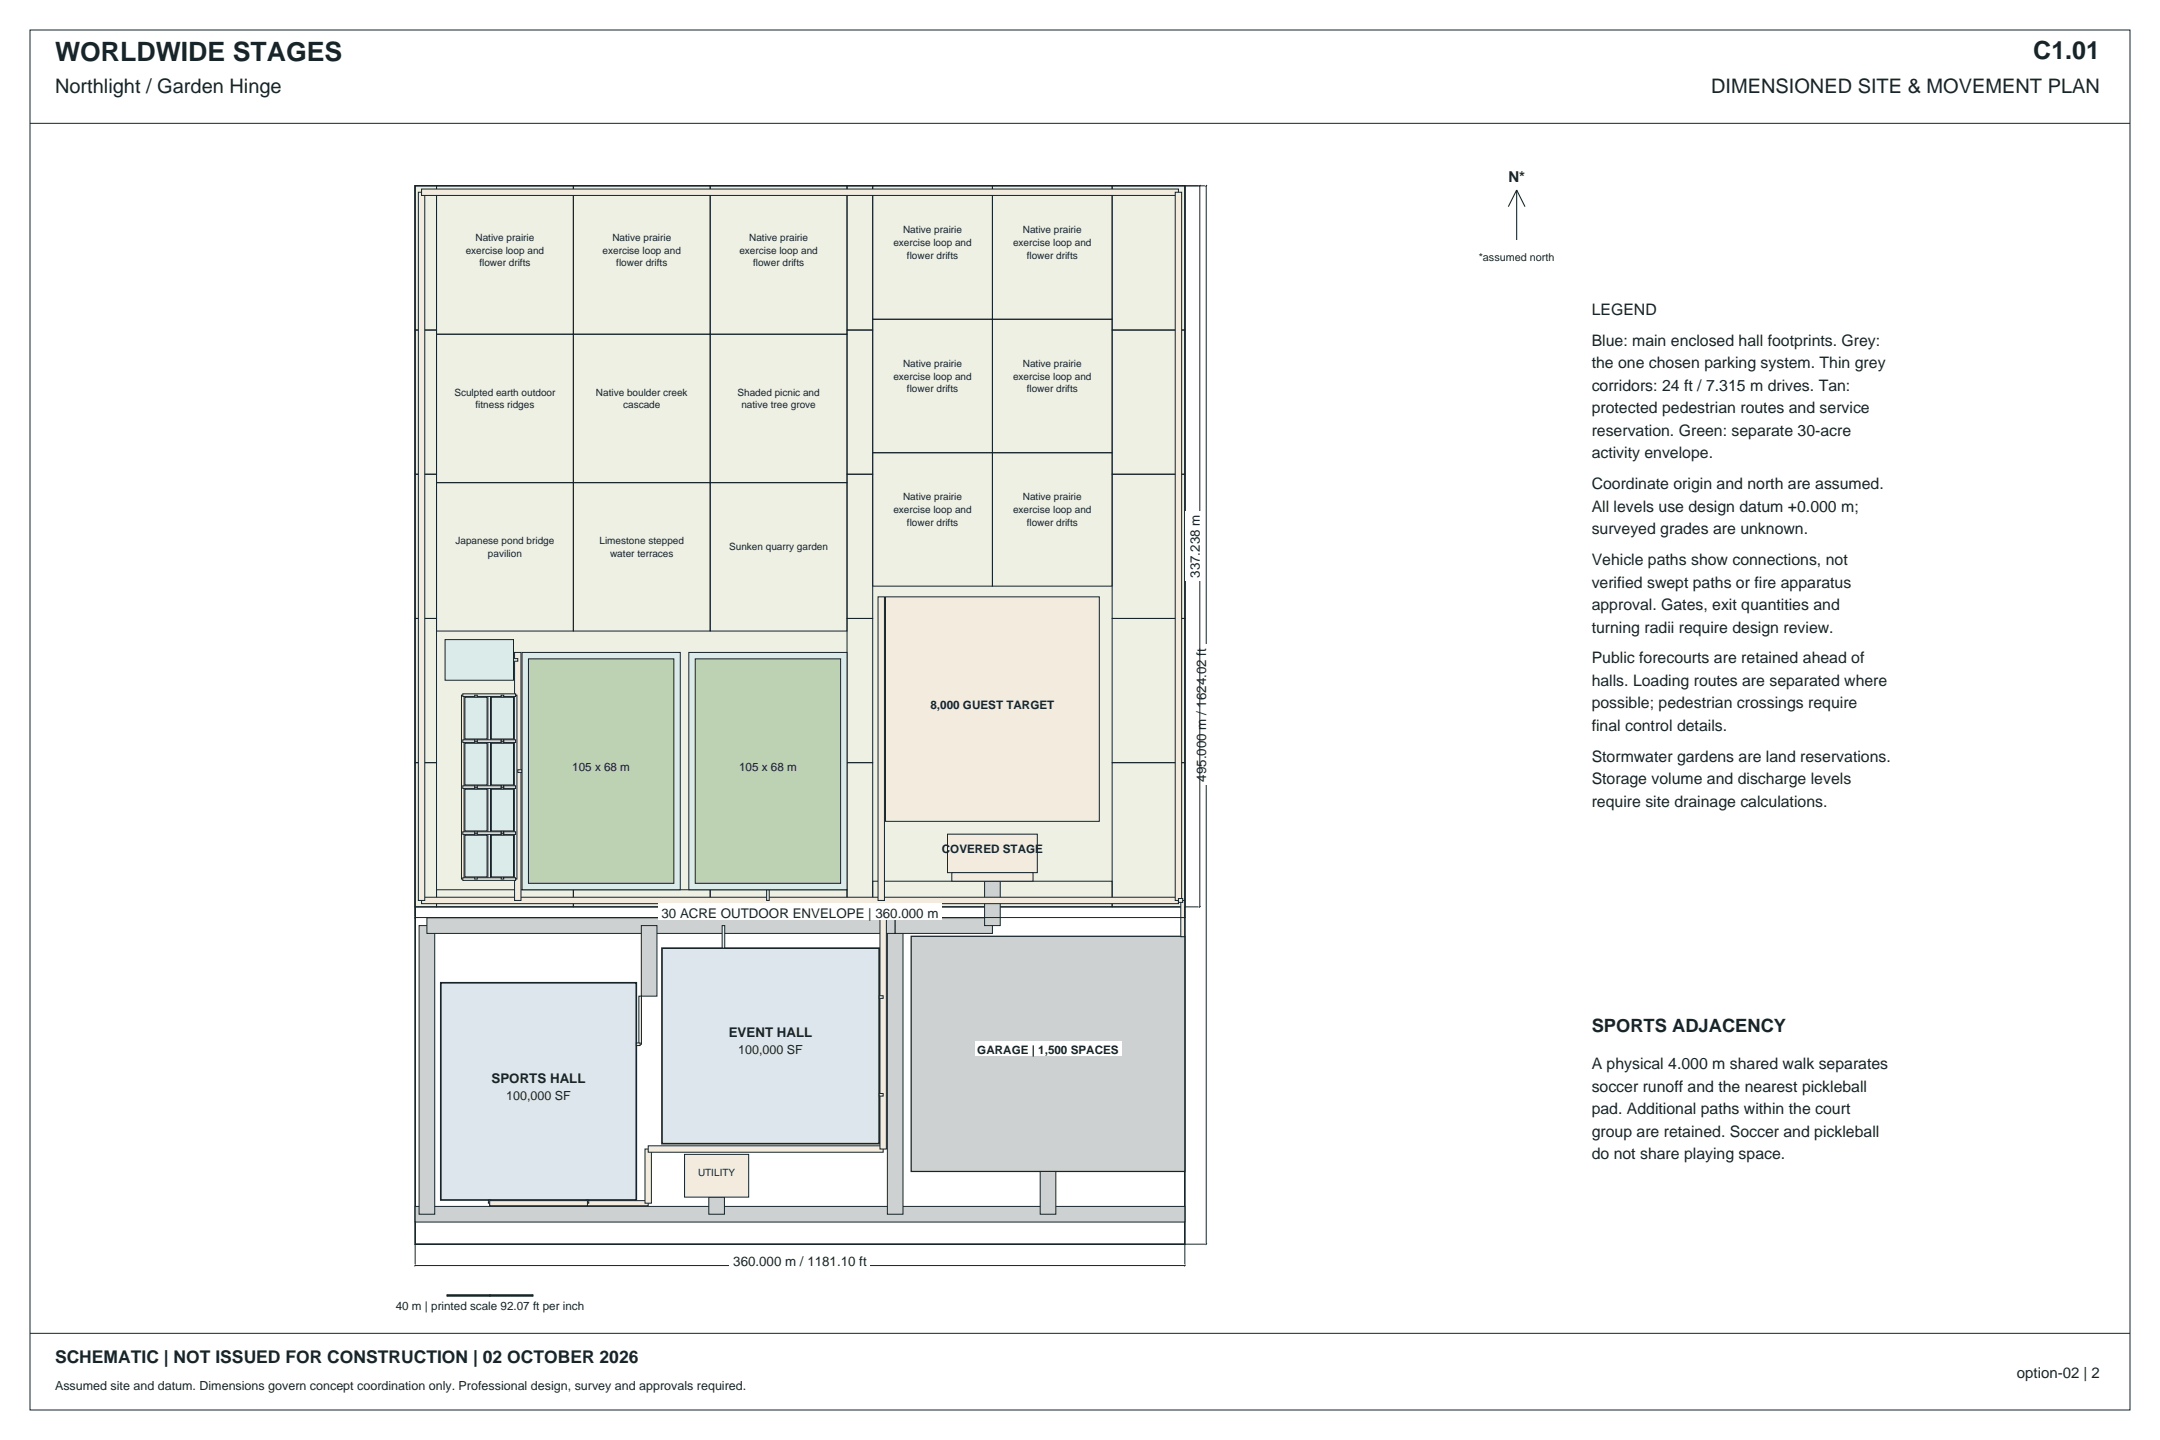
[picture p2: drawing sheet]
<svg xmlns="http://www.w3.org/2000/svg" width="914mm" height="610mm" viewBox="0 0 914 610" stroke-linecap="round" stroke-linejoin="round" font-family="sans-serif">
<defs><g id="words">
<text font-size="11.3" fill="#17242a" x="23.3" y="25.8">WORLDWIDE STAGES</text>
<text font-size="10.6" fill="#17242a" x="860.8" y="25">C1.01</text>
<g font-size="8.5" fill="#17242a">
<text x="23.3" y="39.2">Northlight / Garden Hinge</text>
<text x="724.3" y="39.2">DIMENSIONED SITE &amp; MOVEMENT PLAN</text>
</g>
<text font-size="7.8" fill="#17242a" x="673.8" y="436.7">SPORTS ADJACENCY</text>
<text font-size="7.4" fill="#17242a" x="23.3" y="577.1">SCHEMATIC | NOT ISSUED FOR CONSTRUCTION | 02 OCTOBER 2026</text>
<g font-size="6.7" fill="#17242a">
<text x="673.8" y="133.3">LEGEND</text>
<text x="673.8" y="146.4">Blue: main enclosed hall footprints. Grey:</text>
<text x="673.8" y="155.9">the one chosen parking system. Thin grey</text>
<text x="673.8" y="165.5">corridors: 24 ft / 7.315 m drives. Tan:</text>
<text x="673.8" y="175">protected pedestrian routes and service</text>
<text x="673.8" y="184.5">reservation. Green: separate 30-acre</text>
<text x="673.8" y="194">activity envelope.</text>
<text x="673.8" y="207.1">Coordinate origin and north are assumed.</text>
<text x="673.8" y="216.6">All levels use design datum +0.000 m;</text>
<text x="673.8" y="226.1">surveyed grades are unknown.</text>
<text x="673.8" y="239.2">Vehicle paths show connections, not</text>
<text x="673.8" y="248.7">verified swept paths or fire apparatus</text>
<text x="673.8" y="258.2">approval. Gates, exit quantities and</text>
<text x="673.8" y="267.8">turning radii require design review.</text>
<text x="673.8" y="280.8">Public forecourts are retained ahead of</text>
<text x="673.8" y="290.3">halls. Loading routes are separated where</text>
<text x="673.8" y="299.9">possible; pedestrian crossings require</text>
<text x="673.8" y="309.4">final control details.</text>
<text x="673.8" y="322.4">Stormwater gardens are land reservations.</text>
<text x="673.8" y="332">Storage volume and discharge levels</text>
<text x="673.8" y="341.5">require site drainage calculations.</text>
<text x="673.8" y="452.6">A physical 4.000 m shared walk separates</text>
<text x="673.8" y="462.1">soccer runoff and the nearest pickleball</text>
<text x="673.8" y="471.7">pad. Additional paths within the court</text>
<text x="673.8" y="481.2">group are retained. Soccer and pickleball</text>
<text x="673.8" y="490.7">do not share playing space.</text>
</g>
<g font-size="6.3" fill="#17242a">
<text x="638.5" y="76.9">N*</text>
<text x="853.8" y="583.5">option-02 | 2</text>
</g>
<g font-size="5.6" fill="#17242a">
<text x="507.9" y="244.6" transform="rotate(-90 507.9 244.6)">337.238 m</text>
<text x="510.6" y="330.9" transform="rotate(-90 510.6 330.9)">495.000 m / 1624.02 ft</text>
<text x="280.1" y="388.4">30 ACRE OUTDOOR ENVELOPE | 360.000 m</text>
<text x="308.5" y="439.2">EVENT HALL</text>
<text x="208.1" y="458.4">SPORTS HALL</text>
<text x="310.4" y="535.7">360.000 m / 1181.10 ft</text>
</g>
<g font-size="5.3" fill="#17242a">
<text x="312.5" y="446.4">100,000 SF</text>
<text x="214.3" y="465.6">100,000 SF</text>
<text x="23.3" y="588.4">Assumed site and datum. Dimensions govern concept coordination only. Professional design, survey and approvals required.</text>
</g>
<g font-size="4.9" fill="#17242a">
<text x="393.9" y="300.2">8,000 GUEST TARGET</text>
<text x="242.3" y="326.4">105 x 68 m</text>
<text x="312.9" y="326.4">105 x 68 m</text>
<text x="398.7" y="361.3">COVERED STAGE</text>
<text x="413.7" y="446.1">GARAGE | 1,500 SPACES</text>
<text x="167.5" y="554.8">40 m | printed scale 92.07 ft per inch</text>
</g>
<text font-size="4.6" fill="#17242a" x="626" y="110.4">*assumed north</text>
<g font-size="4.2" fill="#17242a">
<text x="201.3" y="101.9">Native prairie</text>
<text x="259.2" y="101.9">Native prairie</text>
<text x="317.1" y="101.9">Native prairie</text>
<text x="382.3" y="98.8">Native prairie</text>
<text x="433" y="98.8">Native prairie</text>
<text x="197.2" y="107.4">exercise loop and</text>
<text x="255.1" y="107.4">exercise loop and</text>
<text x="313" y="107.4">exercise loop and</text>
<text x="378.2" y="104.2">exercise loop and</text>
<text x="428.9" y="104.2">exercise loop and</text>
<text x="202.9" y="112.8">flower drifts</text>
<text x="260.9" y="112.8">flower drifts</text>
<text x="318.8" y="112.8">flower drifts</text>
<text x="384" y="109.6">flower drifts</text>
<text x="434.6" y="109.6">flower drifts</text>
<text x="382.3" y="155.3">Native prairie</text>
<text x="433" y="155.3">Native prairie</text>
<text x="378.2" y="160.7">exercise loop and</text>
<text x="428.9" y="160.7">exercise loop and</text>
<text x="192.3" y="167.5">Sculpted earth outdoor</text>
<text x="252.3" y="167.5">Native boulder creek</text>
<text x="312.2" y="167.5">Shaded picnic and</text>
<text x="384" y="166.1">flower drifts</text>
<text x="434.6" y="166.1">flower drifts</text>
<text x="201.3" y="172.9">fitness ridges</text>
<text x="263.8" y="172.9">cascade</text>
<text x="313.9" y="172.9">native tree grove</text>
<text x="382.3" y="211.7">Native prairie</text>
<text x="433" y="211.7">Native prairie</text>
<text x="378.2" y="217.2">exercise loop and</text>
<text x="428.9" y="217.2">exercise loop and</text>
<text x="384" y="222.6">flower drifts</text>
<text x="434.6" y="222.6">flower drifts</text>
<text x="192.8" y="230.3">Japanese pond bridge</text>
<text x="253.8" y="230.3">Limestone stepped</text>
<text x="308.7" y="233">Sunken quarry garden</text>
<text x="206.6" y="235.7">pavilion</text>
<text x="258.3" y="235.7">water terraces</text>
<text x="295.5" y="497.7">UTILITY</text>
</g>
</g></defs>
<path d="M12.7 12.7h889v584.2h-889zM12.7 52.2h889M12.7 564.4h889" fill="none" stroke="#17242a" stroke-width=".42"/>
<path d="M175.7 78.7h325.9v448h-325.9z" fill="none" stroke="#17242a" stroke-width=".71" stroke-linecap="butt"/>
<path d="M175.7 78.7h325.9v305.2h-325.9z" fill-rule="evenodd" fill="#edf0e3" stroke="#17242a" stroke-width=".53"/>
<g fill="none" stroke="#17242a" stroke-width=".42">
<path d="M175.7 78.7h9.1v61h-9.1zM184.8 78.7h57.9v62.8h-57.9zM242.7 78.7h58v62.8h-58zM300.7 78.7h57.9v62.8h-57.9zM358.6 78.7h10.8v61h-10.8zM369.4 78.7h50.7v56.5h-50.7zM420.1 78.7h50.7v56.5h-50.7zM470.8 78.7h30.8v61h-30.8zM175.7 139.7h9.1v61.1h-9.1zM358.6 139.7h10.8v61.1h-10.8zM369.4 135.2h50.7v56.4h-50.7zM420.1 135.2h50.7v56.4h-50.7z"/>
<path d="M470.8 139.7h30.8v61.1h-30.8zM184.8 141.5h57.9v62.8h-57.9zM242.7 141.5h58v62.8h-58zM300.7 141.5h57.9v62.8h-57.9zM369.4 191.6h50.7v56.5h-50.7zM420.1 191.6h50.7v56.5h-50.7zM175.7 200.8h9.1v61h-9.1zM184.8 204.3h57.9v62.8h-57.9zM242.7 204.3h58v62.8h-58zM300.7 204.3h57.9v62.8h-57.9zM358.6 200.8h10.8v61h-10.8zM470.8 200.8h30.8v61h-30.8z"/>
<path d="M175.7 261.8h9.1v61.1h-9.1zM358.6 261.8h10.8v61.1h-10.8zM470.8 261.8h30.8v61.1h-30.8zM175.7 322.9h9.1v61h-9.1zM358.6 322.9h10.8v61h-10.8zM470.8 322.9h30.8v61h-30.8zM184.8 376.7h57.9v7.2h-57.9zM242.7 376.7h58v7.2h-58zM300.7 376.7h57.9v7.2h-57.9zM369.4 373h50.7v10.9h-50.7zM420.1 373h50.7v10.9h-50.7z"/>
</g>
<g fill="#dde6ec" stroke="#17242a" stroke-width=".71" stroke-linecap="butt">
<path d="M186.6 416h82.8v92h-82.8z" fill-rule="evenodd"/>
<path d="M280.2 401.4h92v82.8h-92z" fill-rule="evenodd"/>
</g>
<path d="M385.7 396.4h115.9v99.5h-115.9z" fill-rule="evenodd" fill="#ced1d1" stroke="#17242a" stroke-width=".53"/>
<g fill="#ced1d1" stroke="#17242a" stroke-width=".42">
<path d="M175.7 510.7h325.9v6.6h-325.9z" fill-rule="evenodd"/>
<path d="M177.4 391.8h6.6v122.2h-6.6z" fill-rule="evenodd"/>
<path d="M375.7 391.8h6.6v122.2h-6.6z" fill-rule="evenodd"/>
<path d="M180.7 388.5h198.3v6.6h-198.3z" fill-rule="evenodd"/>
<path d="M271.5 391.8h6.6v29.9h-6.6z" fill-rule="evenodd"/>
<path d="M440.3 495.9h6.7v18.1h-6.7z" fill-rule="evenodd"/>
<path d="M379 388.5h41.1v6.6h-41.1z" fill-rule="evenodd"/>
<path d="M416.8 373h6.6v18.8h-6.6z" fill-rule="evenodd"/>
<path d="M300.1 506.8h6.6v7.2h-6.6z" fill-rule="evenodd"/>
</g>
<g fill="#f3ebdd" stroke="#17242a" stroke-width=".42">
<path d="M207.3 508.3h67.1v2.1h-67.1z" fill-rule="evenodd"/>
<path d="M273 486.4h2.8v23h-2.8z" fill-rule="evenodd"/>
<path d="M274.4 485.1h99.5v2.7h-99.5z" fill-rule="evenodd"/>
<path d="M372.5 381.2h2.7v105.2h-2.7z" fill-rule="evenodd"/>
<path d="M206.7 508h1.2v1.4h-1.2z" fill-rule="evenodd"/>
<path d="M248.1 508h1.1v1.4h-1.1z" fill-rule="evenodd"/>
<path d="M207.3 508.3h41.4v2.1h-41.4z" fill-rule="evenodd"/>
<path d="M270.4 421.7h1.2v20.4h-1.2z" fill-rule="evenodd"/>
<path d="M269.4 441.5h1.6v1.1h-1.6z" fill-rule="evenodd"/>
<path d="M372.2 462.9h1.7v1.1h-1.7z" fill-rule="evenodd"/>
<path d="M372.2 421.5h1.7v1.1h-1.7z" fill-rule="evenodd"/>
<path d="M305.7 391.8h1.1v9.6h-1.1z" fill-rule="evenodd"/>
<path d="M178.5 379.8h320.4v2.7h-320.4z" fill-rule="evenodd"/>
<path d="M177.1 81.4h2.7v299.8h-2.7z" fill-rule="evenodd"/>
<path d="M178.5 80h320.4v2.7h-320.4z" fill-rule="evenodd"/>
<path d="M497.5 81.4h2.7v299.8h-2.7z" fill-rule="evenodd"/>
<path d="M217.8 276.2h2.8v105h-2.8z" fill-rule="evenodd"/>
<path d="M195.4 294.3h1.1v77.8h-1.1z" fill-rule="evenodd"/>
<path d="M206.5 294.3h1.1v77.8h-1.1z" fill-rule="evenodd"/>
<path d="M217.7 294.3h1.1v77.8h-1.1z" fill-rule="evenodd"/>
<path d="M195.9 371.6h22.4v1.1h-22.4z" fill-rule="evenodd"/>
<path d="M195.9 352.1h22.4v1.1h-22.4z" fill-rule="evenodd"/>
<path d="M195.9 332.7h22.4v1.1h-22.4z" fill-rule="evenodd"/>
<path d="M195.9 313.2h22.4v1.1h-22.4z" fill-rule="evenodd"/>
<path d="M195.9 293.7h22.4v1.1h-22.4z" fill-rule="evenodd"/>
<path d="M212.1 371.2h1.1v.9h-1.1z" fill-rule="evenodd"/>
<path d="M212.1 352.7h1.1v.9h-1.1z" fill-rule="evenodd"/>
<path d="M201 371.2h1.1v.9h-1.1z" fill-rule="evenodd"/>
<path d="M201 352.7h1.1v.9h-1.1z" fill-rule="evenodd"/>
<path d="M212.1 351.8h1.1v.9h-1.1z" fill-rule="evenodd"/>
<path d="M212.1 333.2h1.1v.9h-1.1z" fill-rule="evenodd"/>
<path d="M201 351.8h1.1v.9h-1.1z" fill-rule="evenodd"/>
<path d="M201 333.2h1.1v.9h-1.1z" fill-rule="evenodd"/>
<path d="M212.1 332.3h1.1v.9h-1.1z" fill-rule="evenodd"/>
<path d="M212.1 313.7h1.1v.9h-1.1z" fill-rule="evenodd"/>
<path d="M201 332.3h1.1v.9h-1.1z" fill-rule="evenodd"/>
<path d="M201 313.7h1.1v.9h-1.1z" fill-rule="evenodd"/>
<path d="M212.1 312.8h1.1v.9h-1.1z" fill-rule="evenodd"/>
<path d="M212.1 294.3h1.1v.9h-1.1z" fill-rule="evenodd"/>
<path d="M201 312.8h1.1v.9h-1.1z" fill-rule="evenodd"/>
<path d="M201 294.3h1.1v.9h-1.1z" fill-rule="evenodd"/>
<path d="M324.5 376.7h1.1v4.5h-1.1z" fill-rule="evenodd"/>
<path d="M219.2 325.9h1.8v1.1h-1.8z" fill-rule="evenodd"/>
<path d="M217.4 278.8h1.8v1.1h-1.8z" fill-rule="evenodd"/>
<path d="M371.7 252.7h2.7v128.5h-2.7z" fill-rule="evenodd"/>
<path d="M499.9 381.2h1.6v15.3h-1.6z" fill-rule="evenodd"/>
<path d="M498.9 380.4h1.8v1.6h-1.8z" fill-rule="evenodd"/>
</g>
<g fill="#dbebe9" stroke="#17242a" stroke-width=".42">
<path d="M291.6 276.2h67v100.5h-67z" fill-rule="evenodd"/>
<path d="M221 276.2h67v100.5h-67z" fill-rule="evenodd"/>
<path d="M208 353.6h9.4v17.6h-9.4z" fill-rule="evenodd"/>
<path d="M196.8 353.6h9.4v17.6h-9.4z" fill-rule="evenodd"/>
<path d="M208 334.1h9.4v17.7h-9.4z" fill-rule="evenodd"/>
<path d="M196.8 334.1h9.4v17.7h-9.4z" fill-rule="evenodd"/>
<path d="M208 314.6h9.4v17.7h-9.4z" fill-rule="evenodd"/>
<path d="M196.8 314.6h9.4v17.7h-9.4z" fill-rule="evenodd"/>
<path d="M208 295.2h9.4v17.6h-9.4z" fill-rule="evenodd"/>
<path d="M196.8 295.2h9.4v17.6h-9.4z" fill-rule="evenodd"/>
<path d="M188.4 270.8h29v17.2h-29z" fill-rule="evenodd"/>
</g>
<g fill="#bcd2b2" stroke="#17242a" stroke-width=".42">
<path d="M294.3 278.9h61.6v95h-61.6z" fill-rule="evenodd"/>
<path d="M223.7 278.9h61.6v95h-61.6z" fill-rule="evenodd"/>
</g>
<g fill="#f3ebdd" stroke="#17242a" stroke-width=".42">
<path d="M374.9 252.7h90.5v95h-90.5z" fill-rule="evenodd"/>
<path d="M401.1 353.1h38v16.3h-38z" fill-rule="evenodd"/>
<path d="M402.9 369.4h34.4v3.6h-34.4z" fill-rule="evenodd"/>
<path d="M289.8 488.7h27.1v18.1h-27.1z" fill-rule="evenodd"/>
</g>
<path d="M412.7 440.9h61.9v6.3h-61.9z" fill-rule="evenodd" fill="#fff"/>
<path d="M175.7 526.7v8.5M175.7 535.7h325.9M501.6 526.7v8.5" fill="none" stroke="#17242a" stroke-width=".42"/>
<path d="M176.1 535.4l-.7 .7M501.9 535.4l-.6 .7" fill="none" stroke="#17242a" stroke-width=".46"/>
<path d="M309 529.8h59.3v7h-59.3z" fill-rule="evenodd" fill="#fff"/>
<path d="M501.6 78.7h8.5M510.6 78.7v448M501.6 526.7h8.5" fill="none" stroke="#17242a" stroke-width=".42"/>
<path d="M511 78.4l-.7 .6M511 526.4l-.7 .6" fill="none" stroke="#17242a" stroke-width=".46"/>
<path d="M504.6 273h7.1v59.3h-7.1z" fill-rule="evenodd" fill="#fff"/>
<path d="M642.1 80.4v21.2M642.1 80.4l-3.6 7.1M642.1 80.4l3.5 7.1M176.1 388.1l-.7 .6M501.9 388.1l-.6 .6" fill="none" stroke="#17242a" stroke-width=".46"/>
<path d="M175.7 383.9v4M175.7 388.4h325.9M501.6 383.9v4" fill="none" stroke="#17242a" stroke-width=".42"/>
<path d="M278.6 382.4h120.1v7.1h-120.1z" fill-rule="evenodd" fill="#fff"/>
<path d="M501.6 78.7h5.8M507.9 78.7v305.2M501.6 383.9h5.8" fill="none" stroke="#17242a" stroke-width=".42"/>
<path d="M508.2 78.4l-.6 .6M508.2 383.6l-.6 .6" fill="none" stroke="#17242a" stroke-width=".46"/>
<path d="M501.9 216.5h7.1v29.5h-7.1z" fill-rule="evenodd" fill="#fff"/>
<path d="M189.3 548.4h36.2" fill="none" stroke="#17242a" stroke-width="1.1" stroke-linecap="butt"/>
<path d="M189.3 548v.9M207.4 548v.9M225.5 548v.9" fill="none" stroke="#17242a" stroke-width=".71" stroke-linecap="butt"/>
<use href="#words"/>
</svg>
